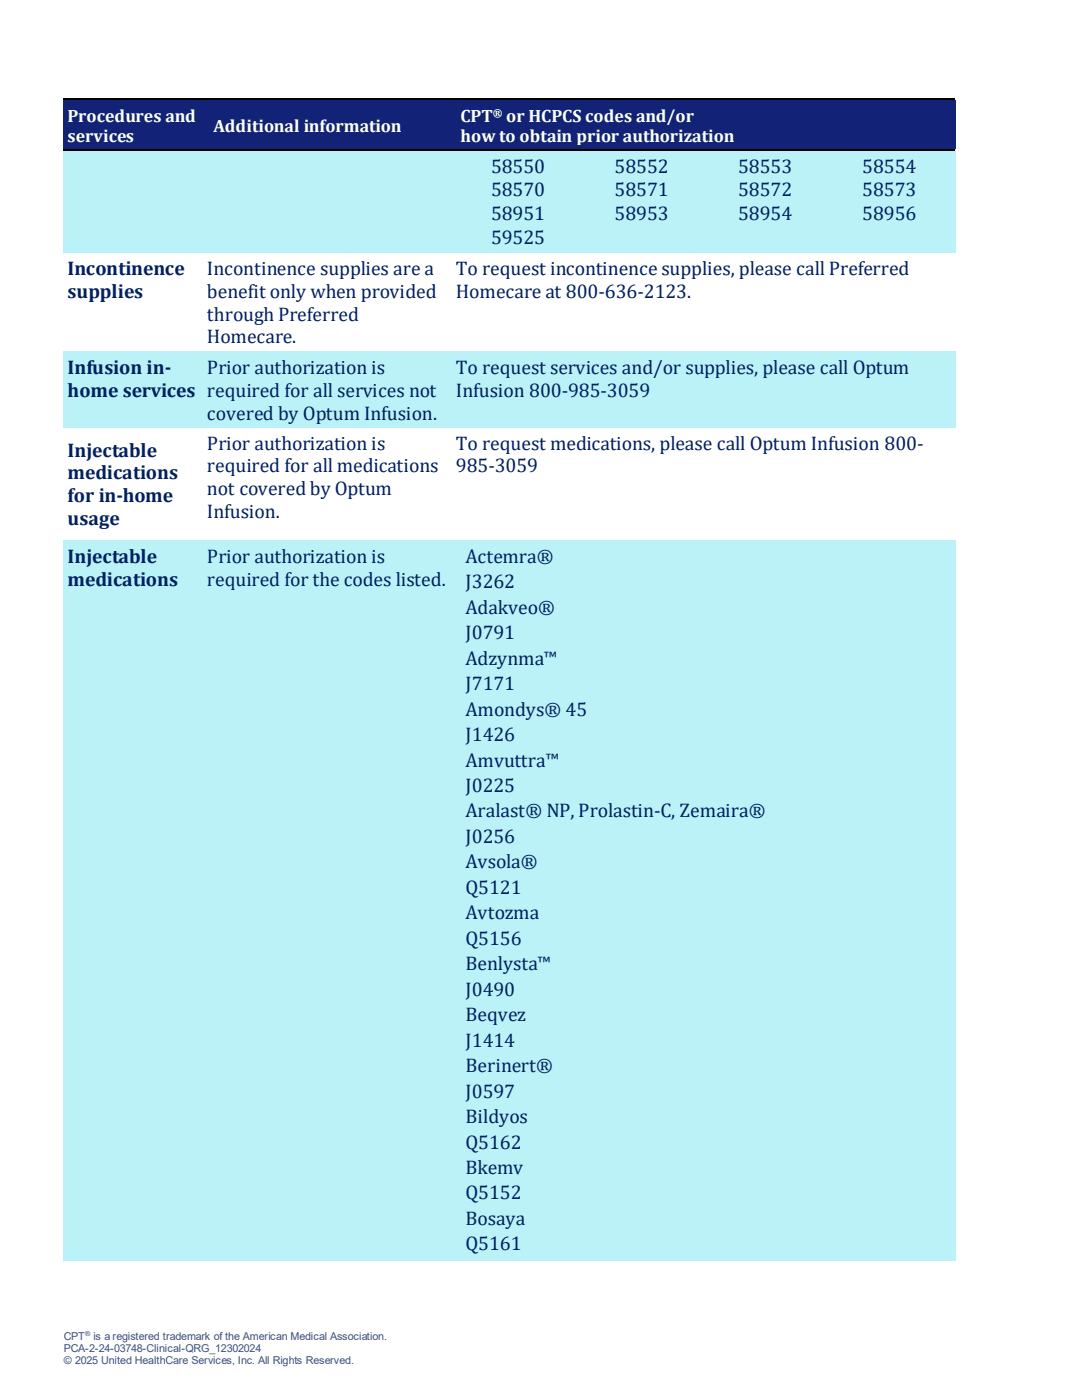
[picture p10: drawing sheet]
<svg xmlns="http://www.w3.org/2000/svg" width="216mm" height="279mm" viewBox="0 0 216 279" stroke-linecap="round" stroke-linejoin="round" font-family="sans-serif">
<defs><g id="words">
<g font-size="3.9" fill="#002060">
<text x="98" y="34.4">58550</text>
<text x="122.6" y="34.4">58552</text>
<text x="147.3" y="34.4">58553</text>
<text x="172.1" y="34.4">58554</text>
<text x="98" y="39.1">58570</text>
<text x="122.6" y="39.1">58571</text>
<text x="147.3" y="39.1">58572</text>
<text x="172.1" y="39.1">58573</text>
<text x="98" y="44">58951</text>
<text x="122.6" y="44">58953</text>
<text x="147.3" y="44">58954</text>
<text x="172.1" y="44">58956</text>
<text x="98" y="48.7">59525</text>
<text x="13.5" y="54.9">Incontinence</text>
<text x="13.5" y="59.5">supplies</text>
<text x="41.3" y="54.9">Incontinence supplies are a</text>
<text x="41.3" y="59.5">benefit only when provided</text>
<text x="91" y="54.9">To request incontinence supplies, please call Preferred</text>
<text x="91" y="59.5">Homecare at 800-636-2123.</text>
<text x="41.3" y="64">through Preferred</text>
<text x="41.3" y="68.5">Homecare.</text>
<text x="13.5" y="74.6">Infusion in-</text>
<text x="41.3" y="74.6">Prior authorization is</text>
<text x="91" y="74.6">To request services and/or supplies, please call Optum</text>
<text x="13.5" y="79.2">home services</text>
<text x="41.3" y="79.2">required for all services not</text>
<text x="41.3" y="83.7">covered by Optum Infusion.</text>
<text x="91" y="79.2">Infusion 800-985-3059</text>
<text x="41.3" y="89.8">Prior authorization is</text>
<text x="91" y="89.8">To request medications, please call Optum Infusion 800-</text>
<text x="13.5" y="91.2">Injectable</text>
<text x="13.5" y="95.7">medications</text>
<text x="41.3" y="94.3">required for all medications</text>
<text x="91" y="94.3">985-3059</text>
<text x="13.5" y="100.3">for in-home</text>
<text x="41.3" y="98.8">not covered by Optum</text>
<text x="13.5" y="104.8">usage</text>
<text x="41.3" y="103.4">Infusion.</text>
<text x="13.5" y="112.3">Injectable</text>
<text x="41.3" y="112.3">Prior authorization is</text>
<text x="92.9" y="112.3">Actemra®</text>
<text x="13.5" y="116.9">medications</text>
<text x="41.3" y="116.9">required for the codes listed.</text>
<text x="92.9" y="117.4">J3262</text>
<text x="92.9" y="122.5">Adakveo®</text>
<text x="92.9" y="127.6">J0791</text>
<text x="92.9" y="132.6">Adzynma™</text>
<text x="92.9" y="137.7">J7171</text>
<text x="92.9" y="142.8">Amondys® 45</text>
<text x="92.9" y="147.9">J1426</text>
<text x="92.9" y="153">Amvuttra™</text>
<text x="92.9" y="158.1">J0225</text>
<text x="92.9" y="163.1">Aralast® NP, Prolastin-C, Zemaira®</text>
<text x="92.9" y="168.2">J0256</text>
<text x="92.9" y="173.3">Avsola®</text>
<text x="92.9" y="178.4">Q5121</text>
<text x="92.9" y="183.5">Avtozma</text>
<text x="92.9" y="188.6">Q5156</text>
<text x="92.9" y="193.6">Benlysta™</text>
<text x="92.9" y="198.7">J0490</text>
<text x="92.9" y="203.8">Beqvez</text>
<text x="92.9" y="208.9">J1414</text>
<text x="92.9" y="214">Berinert®</text>
<text x="92.9" y="219.1">J0597</text>
<text x="92.9" y="224.1">Bildyos</text>
<text x="92.9" y="229.2">Q5162</text>
<text x="92.9" y="234.3">Bkemv</text>
<text x="92.9" y="239.4">Q5152</text>
<text x="92.9" y="244.5">Bosaya</text>
<text x="92.9" y="249.5">Q5161</text>
</g>
<g font-size="3.6" fill="#fff">
<text x="13.5" y="24.3">Procedures and</text>
<text x="13.5" y="28.3">services</text>
<text x="42.6" y="26.3">Additional information</text>
<text x="91.9" y="24.3">CPT</text>
<text x="91.9" y="28.3">how to obtain prior authorization</text>
<text x="101" y="24.3">or HCPCS codes and/or</text>
</g>
<text font-size="2.3" fill="#fff" x="98.4" y="23.4">®</text>
<g font-size="2.2" fill="#44546a">
<text x="12.7" y="267.3">CPT</text>
<text x="12.7" y="269.7">PCA-2-24-03748-Clinical-QRG_12302024</text>
<text x="18.7" y="267.3">is a registered trademark of the American Medical Association.</text>
<text x="12.7" y="272.2">© 2025 United HealthCare Services, Inc. All Rights Reserved.</text>
</g>
<text font-size="1.4" fill="#44546a" x="17" y="266.6">®</text>
</g></defs>
<g fill="#122377">
<path d="M12.7 20.1h27.8v9.8h-27.8z" fill-rule="evenodd"/>
<path d="M13.5 20.8h26.3v4.2h-26.3z" fill-rule="evenodd"/>
<path d="M13.5 25h26.3v4.1h-26.3z" fill-rule="evenodd"/>
<path d="M40.5 20.1h49.7v9.8h-49.7z" fill-rule="evenodd"/>
<path d="M41.3 22.9h48.2v4.2h-48.2z" fill-rule="evenodd"/>
<path d="M90.2 20.1h100.4v9.8h-100.4z" fill-rule="evenodd"/>
<path d="M91 20.8h98.8v4.2h-98.8z" fill-rule="evenodd"/>
<path d="M91 25h98.8v4.1h-98.8z" fill-rule="evenodd"/>
</g>
<path d="M12.7 19.8h27.8" fill="none" stroke="#000" stroke-width=".25"/>
<g fill="#122377">
<path d="M12.7 19.9h27.8v.9h-27.8z" fill-rule="evenodd"/>
<path d="M40.5 19.9h.3v.9h-.3z" fill-rule="evenodd"/>
</g>
<path d="M40.5 19.7h.3v.2h-.3z" fill-rule="evenodd" fill="#000"/>
<path d="M40.8 19.8h49.4" fill="none" stroke="#000" stroke-width=".25"/>
<g fill="#122377">
<path d="M40.8 19.9h49.4v.9h-49.4z" fill-rule="evenodd"/>
<path d="M90.2 19.9h.3v.9h-.3z" fill-rule="evenodd"/>
</g>
<path d="M90.2 19.7h.3v.2h-.3z" fill-rule="evenodd" fill="#000"/>
<path d="M90.5 19.8h100.1" fill="none" stroke="#000" stroke-width=".25"/>
<g fill="#122377">
<path d="M90.5 19.9h100.1v.9h-100.1z" fill-rule="evenodd"/>
<path d="M12.7 29h27.8v.7h-27.8z" fill-rule="evenodd"/>
<path d="M40.5 29h49.7v.7h-49.7z" fill-rule="evenodd"/>
<path d="M90.2 29h100.4v.7h-100.4z" fill-rule="evenodd"/>
</g>
<g fill="#baf2f8">
<path d="M12.7 29.9h27.8v20.5h-27.8z" fill-rule="evenodd"/>
<path d="M40.5 29.9h49.7v20.5h-49.7z" fill-rule="evenodd"/>
<path d="M90.2 29.9h100.4v20.5h-100.4z" fill-rule="evenodd"/>
<path d="M91 30.6h24.8v4.9h-24.8z" fill-rule="evenodd"/>
<path d="M92.9 30.8h21v4.5h-21z" fill-rule="evenodd"/>
<path d="M115.8 30.6h24.6v4.9h-24.6z" fill-rule="evenodd"/>
<path d="M117.7 30.8h20.8v4.5h-20.8z" fill-rule="evenodd"/>
<path d="M140.4 30.6h24.8v4.9h-24.8z" fill-rule="evenodd"/>
<path d="M142.3 30.8h21v4.5h-21z" fill-rule="evenodd"/>
<path d="M165.2 30.6h24.6v4.9h-24.6z" fill-rule="evenodd"/>
<path d="M167.1 30.8h20.8v4.5h-20.8z" fill-rule="evenodd"/>
<path d="M91 35.5h24.8v4.6h-24.8z" fill-rule="evenodd"/>
<path d="M92.9 35.5h21v4.5h-21z" fill-rule="evenodd"/>
<path d="M115.8 35.5h24.6v4.6h-24.6z" fill-rule="evenodd"/>
<path d="M117.7 35.5h20.8v4.5h-20.8z" fill-rule="evenodd"/>
<path d="M140.4 35.5h24.8v4.6h-24.8z" fill-rule="evenodd"/>
<path d="M142.3 35.5h21v4.5h-21z" fill-rule="evenodd"/>
<path d="M165.2 35.5h24.6v4.6h-24.6z" fill-rule="evenodd"/>
<path d="M167.1 35.5h20.8v4.5h-20.8z" fill-rule="evenodd"/>
<path d="M91 40.1h24.8v4.9h-24.8z" fill-rule="evenodd"/>
<path d="M92.9 40.3h21v4.5h-21z" fill-rule="evenodd"/>
<path d="M115.8 40.1h24.6v4.9h-24.6z" fill-rule="evenodd"/>
<path d="M117.7 40.3h20.8v4.5h-20.8z" fill-rule="evenodd"/>
<path d="M140.4 40.1h24.8v4.9h-24.8z" fill-rule="evenodd"/>
<path d="M142.3 40.3h21v4.5h-21z" fill-rule="evenodd"/>
<path d="M165.2 40.1h24.6v4.9h-24.6z" fill-rule="evenodd"/>
<path d="M167.1 40.3h20.8v4.5h-20.8z" fill-rule="evenodd"/>
<path d="M91 45h24.8v4.7h-24.8z" fill-rule="evenodd"/>
<path d="M92.9 45h21v4.6h-21z" fill-rule="evenodd"/>
<path d="M115.8 45h24.6v4.7h-24.6z" fill-rule="evenodd"/>
<path d="M117.7 45h20.8v4.6h-20.8z" fill-rule="evenodd"/>
<path d="M140.4 45h24.8v4.7h-24.8z" fill-rule="evenodd"/>
<path d="M142.3 45h21v4.6h-21z" fill-rule="evenodd"/>
<path d="M165.2 45h24.6v4.7h-24.6z" fill-rule="evenodd"/>
<path d="M167.1 45h20.8v4.6h-20.8z" fill-rule="evenodd"/>
</g>
<path d="M12.7 30h27.8" fill="none" stroke="#000" stroke-width=".25"/>
<g fill="#baf2f8">
<path d="M12.7 30.1h27.8v.5h-27.8z" fill-rule="evenodd"/>
<path d="M40.5 30.1h.3v.5h-.3z" fill-rule="evenodd"/>
</g>
<path d="M40.5 29.9h.3v.2h-.3z" fill-rule="evenodd" fill="#000"/>
<path d="M40.8 30h49.4" fill="none" stroke="#000" stroke-width=".25"/>
<g fill="#baf2f8">
<path d="M40.8 30.1h49.4v.5h-49.4z" fill-rule="evenodd"/>
<path d="M90.2 30.1h.3v.5h-.3z" fill-rule="evenodd"/>
</g>
<path d="M90.2 29.9h.3v.2h-.3z" fill-rule="evenodd" fill="#000"/>
<path d="M90.5 30h100.1" fill="none" stroke="#000" stroke-width=".25"/>
<g fill="#baf2f8">
<path d="M90.5 30.1h100.1v.5h-100.1z" fill-rule="evenodd"/>
<path d="M12.7 49.7h27.8v.7h-27.8z" fill-rule="evenodd"/>
<path d="M40.5 49.7h49.7v.7h-49.7z" fill-rule="evenodd"/>
<path d="M90.2 49.7h100.4v.7h-100.4z" fill-rule="evenodd"/>
</g>
<g fill="#fff">
<path d="M12.7 50.4h27.8v19.7h-27.8z" fill-rule="evenodd"/>
<path d="M13.5 51.2h26.3v4.6h-26.3z" fill-rule="evenodd"/>
<path d="M13.5 55.8h26.3v4.5h-26.3z" fill-rule="evenodd"/>
<path d="M40.5 50.4h49.7v19.7h-49.7z" fill-rule="evenodd"/>
<path d="M41.3 51.2h48.2v4.6h-48.2z" fill-rule="evenodd"/>
<path d="M41.3 55.8h48.2v4.5h-48.2z" fill-rule="evenodd"/>
<path d="M41.3 60.4h48.2v4.5h-48.2z" fill-rule="evenodd"/>
<path d="M41.3 64.9h48.2v4.5h-48.2z" fill-rule="evenodd"/>
<path d="M90.2 50.4h100.4v19.7h-100.4z" fill-rule="evenodd"/>
<path d="M91 51.2h98.8v4.6h-98.8z" fill-rule="evenodd"/>
<path d="M91 55.8h98.8v4.5h-98.8z" fill-rule="evenodd"/>
<path d="M12.7 50.4h27.8v.8h-27.8z" fill-rule="evenodd"/>
<path d="M40.5 50.4h49.7v.8h-49.7z" fill-rule="evenodd"/>
<path d="M90.2 50.4h100.4v.8h-100.4z" fill-rule="evenodd"/>
<path d="M12.7 69.4h27.8v.7h-27.8z" fill-rule="evenodd"/>
<path d="M40.5 69.4h49.7v.7h-49.7z" fill-rule="evenodd"/>
<path d="M90.2 69.4h100.4v.7h-100.4z" fill-rule="evenodd"/>
</g>
<g fill="#baf2f8">
<path d="M12.7 70.1h27.8v15.3h-27.8z" fill-rule="evenodd"/>
<path d="M13.5 70.9h26.3v4.6h-26.3z" fill-rule="evenodd"/>
<path d="M13.5 75.5h26.3v4.5h-26.3z" fill-rule="evenodd"/>
<path d="M40.5 70.1h49.7v15.3h-49.7z" fill-rule="evenodd"/>
<path d="M41.3 70.9h48.2v4.6h-48.2z" fill-rule="evenodd"/>
<path d="M41.3 75.5h48.2v4.5h-48.2z" fill-rule="evenodd"/>
<path d="M41.3 80h48.2v4.6h-48.2z" fill-rule="evenodd"/>
<path d="M90.2 70.1h100.4v15.3h-100.4z" fill-rule="evenodd"/>
<path d="M91 70.9h98.8v4.6h-98.8z" fill-rule="evenodd"/>
<path d="M91 75.5h98.8v4.5h-98.8z" fill-rule="evenodd"/>
<path d="M12.7 70.1h27.8v.8h-27.8z" fill-rule="evenodd"/>
<path d="M40.5 70.1h49.7v.8h-49.7z" fill-rule="evenodd"/>
<path d="M90.2 70.1h100.4v.8h-100.4z" fill-rule="evenodd"/>
<path d="M12.7 84.6h27.8v.8h-27.8z" fill-rule="evenodd"/>
<path d="M40.5 84.6h49.7v.8h-49.7z" fill-rule="evenodd"/>
<path d="M90.2 84.6h100.4v.8h-100.4z" fill-rule="evenodd"/>
</g>
<g fill="#fff">
<path d="M12.7 85.4h27.8v22.5h-27.8z" fill-rule="evenodd"/>
<path d="M13.5 86.1h26.3v6h-26.3z" fill-rule="evenodd"/>
<path d="M13.5 92.1h26.3v4.5h-26.3z" fill-rule="evenodd"/>
<path d="M13.5 96.6h26.3v4.5h-26.3z" fill-rule="evenodd"/>
<path d="M13.5 101.1h26.3v6h-26.3z" fill-rule="evenodd"/>
<path d="M40.5 85.4h49.7v22.5h-49.7z" fill-rule="evenodd"/>
<path d="M41.3 86.1h48.2v4.6h-48.2z" fill-rule="evenodd"/>
<path d="M41.3 90.7h48.2v4.5h-48.2z" fill-rule="evenodd"/>
<path d="M41.3 95.2h48.2v4.5h-48.2z" fill-rule="evenodd"/>
<path d="M41.3 99.7h48.2v4.6h-48.2z" fill-rule="evenodd"/>
<path d="M90.2 85.4h100.4v22.5h-100.4z" fill-rule="evenodd"/>
<path d="M91 86.1h98.8v4.6h-98.8z" fill-rule="evenodd"/>
<path d="M91 90.7h98.8v4.5h-98.8z" fill-rule="evenodd"/>
<path d="M12.7 85.4h27.8v.7h-27.8z" fill-rule="evenodd"/>
<path d="M40.5 85.4h49.7v.7h-49.7z" fill-rule="evenodd"/>
<path d="M90.2 85.4h100.4v.7h-100.4z" fill-rule="evenodd"/>
<path d="M12.7 107.1h27.8v.8h-27.8z" fill-rule="evenodd"/>
<path d="M40.5 107.1h49.7v.8h-49.7z" fill-rule="evenodd"/>
<path d="M90.2 107.1h100.4v.8h-100.4z" fill-rule="evenodd"/>
</g>
<g fill="#baf2f8">
<path d="M12.7 107.9h27.8v143.8h-27.8z" fill-rule="evenodd"/>
<path d="M13.5 108.6h26.3v4.6h-26.3z" fill-rule="evenodd"/>
<path d="M13.5 113.2h26.3v4.6h-26.3z" fill-rule="evenodd"/>
<path d="M13.5 117.8h26.3v4.6h-26.3z" fill-rule="evenodd"/>
<path d="M13.5 122.4h26.3v4.4h-26.3z" fill-rule="evenodd"/>
<path d="M13.5 126.8h26.3v4.6h-26.3z" fill-rule="evenodd"/>
<path d="M13.5 131.4h26.3v4.6h-26.3z" fill-rule="evenodd"/>
<path d="M13.5 136h26.3v4.5h-26.3z" fill-rule="evenodd"/>
<path d="M13.5 140.5h26.3v4.6h-26.3z" fill-rule="evenodd"/>
<path d="M13.5 145.1h26.3v4.6h-26.3z" fill-rule="evenodd"/>
<path d="M13.5 149.7h26.3v4.4h-26.3z" fill-rule="evenodd"/>
<path d="M13.5 154.1h26.3v4.6h-26.3z" fill-rule="evenodd"/>
<path d="M13.5 158.7h26.3v4.6h-26.3z" fill-rule="evenodd"/>
<path d="M13.5 163.3h26.3v4.5h-26.3z" fill-rule="evenodd"/>
<path d="M13.5 167.8h26.3v4.6h-26.3z" fill-rule="evenodd"/>
<path d="M13.5 172.4h26.3v4.5h-26.3z" fill-rule="evenodd"/>
<path d="M13.5 176.9h26.3v4.5h-26.3z" fill-rule="evenodd"/>
<path d="M13.5 181.4h26.3v4.6h-26.3z" fill-rule="evenodd"/>
<path d="M13.5 186h26.3v4.6h-26.3z" fill-rule="evenodd"/>
<path d="M13.5 190.6h26.3v4.6h-26.3z" fill-rule="evenodd"/>
<path d="M13.5 195.2h26.3v4.5h-26.3z" fill-rule="evenodd"/>
<path d="M13.5 199.7h26.3v4.5h-26.3z" fill-rule="evenodd"/>
<path d="M13.5 204.2h26.3v4.6h-26.3z" fill-rule="evenodd"/>
<path d="M13.5 208.8h26.3v4.5h-26.3z" fill-rule="evenodd"/>
<path d="M13.5 213.3h26.3v4.6h-26.3z" fill-rule="evenodd"/>
<path d="M13.5 217.9h26.3v4.6h-26.3z" fill-rule="evenodd"/>
<path d="M13.5 222.5h26.3v4.6h-26.3z" fill-rule="evenodd"/>
<path d="M13.5 227.1h26.3v4.4h-26.3z" fill-rule="evenodd"/>
<path d="M13.5 231.5h26.3v4.6h-26.3z" fill-rule="evenodd"/>
<path d="M13.5 236.1h26.3v4.5h-26.3z" fill-rule="evenodd"/>
<path d="M13.5 240.6h26.3v4.6h-26.3z" fill-rule="evenodd"/>
<path d="M13.5 245.2h26.3v4.6h-26.3z" fill-rule="evenodd"/>
<path d="M40.5 107.9h49.7v143.8h-49.7z" fill-rule="evenodd"/>
<path d="M41.3 108.6h48.2v4.6h-48.2z" fill-rule="evenodd"/>
<path d="M41.3 113.2h48.2v4.6h-48.2z" fill-rule="evenodd"/>
<path d="M41.3 117.8h48.2v4.6h-48.2z" fill-rule="evenodd"/>
<path d="M41.3 122.4h48.2v4.4h-48.2z" fill-rule="evenodd"/>
<path d="M41.3 126.8h48.2v4.6h-48.2z" fill-rule="evenodd"/>
<path d="M41.3 131.4h48.2v4.6h-48.2z" fill-rule="evenodd"/>
<path d="M90.2 107.9h100.4v143.8h-100.4z" fill-rule="evenodd"/>
<path d="M91 108.6h98.8v5.1h-98.8z" fill-rule="evenodd"/>
<path d="M92.9 108.6h95v4.6h-95z" fill-rule="evenodd"/>
<path d="M91 113.7h39.1v5.1h-39.1z" fill-rule="evenodd"/>
<path d="M92.9 113.7h35.3v4.6h-35.3z" fill-rule="evenodd"/>
<path d="M130.1 113.7h22.4v5.1h-22.4z" fill-rule="evenodd"/>
<path d="M152.5 113.7h22v5.1h-22z" fill-rule="evenodd"/>
<path d="M174.5 113.7h15.3v5.1h-15.3z" fill-rule="evenodd"/>
<path d="M91 118.8h98.8v5.1h-98.8z" fill-rule="evenodd"/>
<path d="M92.9 118.8h95v4.6h-95z" fill-rule="evenodd"/>
<path d="M91 123.9h39.1v5.1h-39.1z" fill-rule="evenodd"/>
<path d="M92.9 123.9h35.3v4.6h-35.3z" fill-rule="evenodd"/>
<path d="M130.1 123.9h22.4v5.1h-22.4z" fill-rule="evenodd"/>
<path d="M132 123.9h18.6v4.6h-18.6z" fill-rule="evenodd"/>
<path d="M152.5 123.9h22v5.1h-22z" fill-rule="evenodd"/>
<path d="M154.4 123.9h18.2v4.6h-18.2z" fill-rule="evenodd"/>
<path d="M174.5 123.9h15.3v5.1h-15.3z" fill-rule="evenodd"/>
<path d="M176.4 123.9h11.5v4.6h-11.5z" fill-rule="evenodd"/>
<path d="M91 129h98.8v5h-98.8z" fill-rule="evenodd"/>
<path d="M92.9 129h95v4.5h-95z" fill-rule="evenodd"/>
<path d="M91 134h98.8v5.1h-98.8z" fill-rule="evenodd"/>
<path d="M92.9 134h95v4.6h-95z" fill-rule="evenodd"/>
<path d="M91 139.1h98.8v5.1h-98.8z" fill-rule="evenodd"/>
<path d="M92.9 139.1h95v4.6h-95z" fill-rule="evenodd"/>
<path d="M91 144.2h39.1v5.1h-39.1z" fill-rule="evenodd"/>
<path d="M92.9 144.2h35.3v4.6h-35.3z" fill-rule="evenodd"/>
<path d="M130.1 144.2h22.4v5.1h-22.4z" fill-rule="evenodd"/>
<path d="M132 144.2h18.6v4.6h-18.6z" fill-rule="evenodd"/>
<path d="M152.5 144.2h22v5.1h-22z" fill-rule="evenodd"/>
<path d="M154.4 144.2h18.2v4.6h-18.2z" fill-rule="evenodd"/>
<path d="M174.5 144.2h15.3v5.1h-15.3z" fill-rule="evenodd"/>
<path d="M176.4 144.2h11.5v4.6h-11.5z" fill-rule="evenodd"/>
<path d="M91 149.3h98.8v5.1h-98.8z" fill-rule="evenodd"/>
<path d="M92.9 149.3h95v4.6h-95z" fill-rule="evenodd"/>
<path d="M91 154.4h98.8v5.1h-98.8z" fill-rule="evenodd"/>
<path d="M92.9 154.4h95v4.6h-95z" fill-rule="evenodd"/>
<path d="M91 159.5h98.8v5h-98.8z" fill-rule="evenodd"/>
<path d="M92.9 159.5h95v4.5h-95z" fill-rule="evenodd"/>
<path d="M91 164.5h39.1v5.1h-39.1z" fill-rule="evenodd"/>
<path d="M92.9 164.5h35.3v4.6h-35.3z" fill-rule="evenodd"/>
<path d="M130.1 164.5h22.4v5.1h-22.4z" fill-rule="evenodd"/>
<path d="M132 164.5h18.6v4.6h-18.6z" fill-rule="evenodd"/>
<path d="M152.5 164.5h22v5.1h-22z" fill-rule="evenodd"/>
<path d="M154.4 164.5h18.2v4.6h-18.2z" fill-rule="evenodd"/>
<path d="M174.5 164.5h15.3v5.1h-15.3z" fill-rule="evenodd"/>
<path d="M176.4 164.5h11.5v4.6h-11.5z" fill-rule="evenodd"/>
<path d="M91 169.6h98.8v5.1h-98.8z" fill-rule="evenodd"/>
<path d="M92.9 169.6h95v4.6h-95z" fill-rule="evenodd"/>
<path d="M91 174.7h39.1v5.1h-39.1z" fill-rule="evenodd"/>
<path d="M92.9 174.7h35.3v4.6h-35.3z" fill-rule="evenodd"/>
<path d="M130.1 174.7h22.4v5.1h-22.4z" fill-rule="evenodd"/>
<path d="M132 174.7h18.6v4.6h-18.6z" fill-rule="evenodd"/>
<path d="M152.5 174.7h22v5.1h-22z" fill-rule="evenodd"/>
<path d="M154.4 174.7h18.2v4.6h-18.2z" fill-rule="evenodd"/>
<path d="M174.5 174.7h15.3v5.1h-15.3z" fill-rule="evenodd"/>
<path d="M176.4 174.7h11.5v4.6h-11.5z" fill-rule="evenodd"/>
<path d="M91 179.8h83.5v5.1h-83.5z" fill-rule="evenodd"/>
<path d="M92.9 179.8h79.7v4.6h-79.7z" fill-rule="evenodd"/>
<path d="M174.5 179.8h15.3v5.1h-15.3z" fill-rule="evenodd"/>
<path d="M176.4 179.8h11.5v4.6h-11.5z" fill-rule="evenodd"/>
<path d="M91 184.9h83.5v5.1h-83.5z" fill-rule="evenodd"/>
<path d="M92.9 184.9h79.7v4.5h-79.7z" fill-rule="evenodd"/>
<path d="M174.5 184.9h15.3v5.1h-15.3z" fill-rule="evenodd"/>
<path d="M176.4 184.9h11.5v4.5h-11.5z" fill-rule="evenodd"/>
<path d="M91 190h98.8v5h-98.8z" fill-rule="evenodd"/>
<path d="M92.9 190h95v4.5h-95z" fill-rule="evenodd"/>
<path d="M91 195h39.1v5.1h-39.1z" fill-rule="evenodd"/>
<path d="M92.9 195h35.3v4.6h-35.3z" fill-rule="evenodd"/>
<path d="M130.1 195h22.4v5.1h-22.4z" fill-rule="evenodd"/>
<path d="M132 195h18.6v4.6h-18.6z" fill-rule="evenodd"/>
<path d="M152.5 195h22v5.1h-22z" fill-rule="evenodd"/>
<path d="M154.4 195h18.2v4.6h-18.2z" fill-rule="evenodd"/>
<path d="M174.5 195h15.3v5.1h-15.3z" fill-rule="evenodd"/>
<path d="M176.4 195h11.5v4.6h-11.5z" fill-rule="evenodd"/>
<path d="M91 200.1h98.8v5.1h-98.8z" fill-rule="evenodd"/>
<path d="M92.9 200.1h95v4.6h-95z" fill-rule="evenodd"/>
<path d="M91 205.2h98.8v5.1h-98.8z" fill-rule="evenodd"/>
<path d="M92.9 205.2h95v4.6h-95z" fill-rule="evenodd"/>
<path d="M91 210.3h98.8v5.1h-98.8z" fill-rule="evenodd"/>
<path d="M92.9 210.3h95v4.6h-95z" fill-rule="evenodd"/>
<path d="M91 215.4h39.1v5h-39.1z" fill-rule="evenodd"/>
<path d="M92.9 215.4h35.3v4.5h-35.3z" fill-rule="evenodd"/>
<path d="M130.1 215.4h22.4v5h-22.4z" fill-rule="evenodd"/>
<path d="M132 215.4h18.6v4.5h-18.6z" fill-rule="evenodd"/>
<path d="M152.5 215.4h22v5h-22z" fill-rule="evenodd"/>
<path d="M154.4 215.4h18.2v4.5h-18.2z" fill-rule="evenodd"/>
<path d="M174.5 215.4h15.3v5h-15.3z" fill-rule="evenodd"/>
<path d="M176.4 215.4h11.5v4.5h-11.5z" fill-rule="evenodd"/>
<path d="M91 220.4h83.5v5.1h-83.5z" fill-rule="evenodd"/>
<path d="M92.9 220.4h79.7v4.6h-79.7z" fill-rule="evenodd"/>
<path d="M174.5 220.4h15.3v5.1h-15.3z" fill-rule="evenodd"/>
<path d="M176.4 220.4h11.5v4.6h-11.5z" fill-rule="evenodd"/>
<path d="M91 225.5h98.8v5.1h-98.8z" fill-rule="evenodd"/>
<path d="M92.9 225.5h95v4.6h-95z" fill-rule="evenodd"/>
<path d="M91 230.6h98.8v5.1h-98.8z" fill-rule="evenodd"/>
<path d="M92.9 230.6h95v4.6h-95z" fill-rule="evenodd"/>
<path d="M91 235.7h98.8v5.1h-98.8z" fill-rule="evenodd"/>
<path d="M92.9 235.7h95v4.6h-95z" fill-rule="evenodd"/>
<path d="M91 240.8h98.8v5.1h-98.8z" fill-rule="evenodd"/>
<path d="M92.9 240.8h95v4.6h-95z" fill-rule="evenodd"/>
<path d="M91 245.9h98.8v5h-98.8z" fill-rule="evenodd"/>
<path d="M92.9 245.9h95v4.5h-95z" fill-rule="evenodd"/>
<path d="M12.7 107.9h27.8v.7h-27.8z" fill-rule="evenodd"/>
<path d="M40.5 107.9h49.7v.7h-49.7z" fill-rule="evenodd"/>
<path d="M90.2 107.9h100.4v.7h-100.4z" fill-rule="evenodd"/>
<path d="M12.7 250.9h27.8v.8h-27.8z" fill-rule="evenodd"/>
<path d="M40.5 250.9h49.7v.8h-49.7z" fill-rule="evenodd"/>
<path d="M90.2 250.9h100.4v.8h-100.4z" fill-rule="evenodd"/>
</g>
<use href="#words"/>
</svg>
